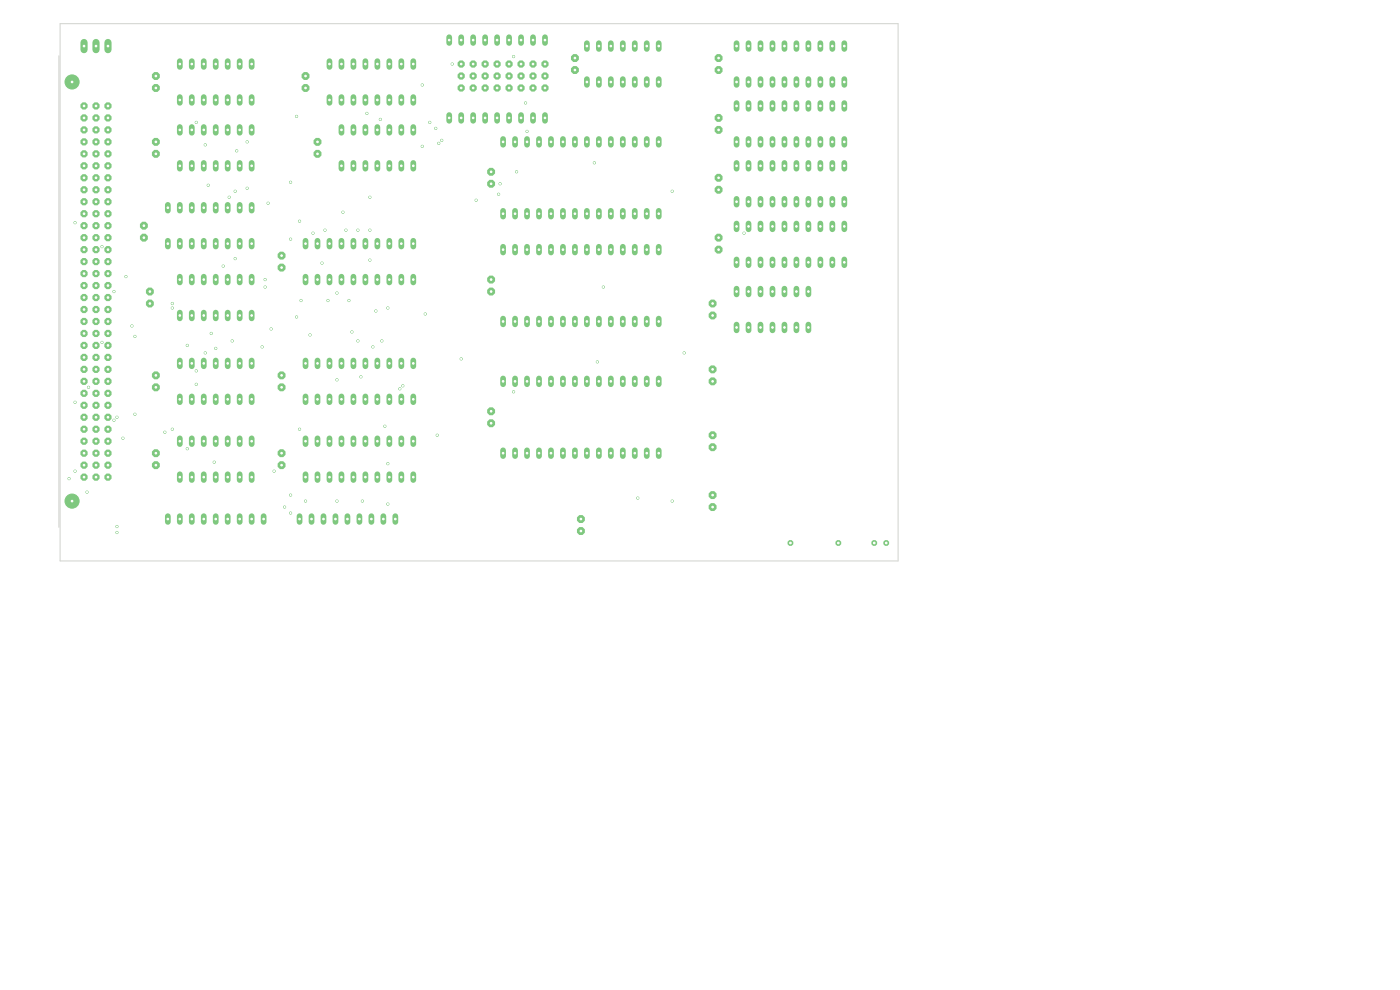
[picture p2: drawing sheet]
<svg xmlns="http://www.w3.org/2000/svg" width="297mm" height="210mm" viewBox="0 0 297 210" stroke-linecap="round" stroke-linejoin="round" font-family="sans-serif">
<g fill="none" stroke="#7fc87f" stroke-width="1.2">
<path d="M156.3 21.9v1.2M156.3 29.5v1.2M158.8 21.9v1.2M158.8 29.5v1.2M161.3 21.9v1.2M161.3 29.5v1.2M163.9 21.9v1.2M163.9 29.5v1.2M166.4 21.9v1.2M166.4 29.5v1.2M169 21.9v1.2M169 29.5v1.2"/>
<path d="M171.5 21.9v1.2M171.5 29.5v1.2M174 21.9v1.2M174 29.5v1.2M176.6 21.9v1.2M176.6 29.5v1.2M179.1 21.9v1.2M179.1 29.5v1.2M35.6 43.5v1.2M35.6 51.1v1.2M38.1 43.5v1.2M38.1 51.1v1.2"/>
<path d="M40.7 43.5v1.2M40.7 51.1v1.2M43.2 43.5v1.2M43.2 51.1v1.2M45.8 43.5v1.2M45.8 51.1v1.2M48.3 43.5v1.2M48.3 51.1v1.2M50.8 43.5v1.2M50.8 51.1v1.2M53.4 43.5v1.2M53.4 51.1v1.2"/>
<path d="M106.7 52.3v1.3M109.3 52.3v1.3M111.8 52.3v1.3M114.3 52.3v1.3M116.9 52.3v1.3M119.4 52.3v1.3M122 52.3v1.3M124.5 52.3v1.3M127 52.3v1.3M129.6 52.3v1.3M132.1 52.3v1.3M134.7 52.3v1.3"/>
<path d="M137.2 52.3v1.3M139.7 52.3v1.3M106.7 67.6v1.2M109.3 67.6v1.2M111.8 67.6v1.2M114.3 67.6v1.2M116.9 67.6v1.2M119.4 67.6v1.2M122 67.6v1.2M124.5 67.6v1.2M127 67.6v1.2M129.6 67.6v1.2"/>
<path d="M132.1 67.6v1.2M134.7 67.6v1.2M137.2 67.6v1.2M139.7 67.6v1.2"/>
</g>
<g fill="#7fc87f">
<circle cx="151.2" cy="94.9" r=".91"/>
<circle cx="151.2" cy="92.3" r=".91"/>
</g>
<path d="M17.8 9v1.5M20.4 9v1.5M22.9 9v1.5" fill="none" stroke="#7fc87f" stroke-width="1.5"/>
<g fill="#7fc87f">
<circle cx="33.1" cy="82.2" r=".91"/>
<circle cx="33.1" cy="79.6" r=".91"/>
<circle cx="122" cy="14.9" r=".91"/>
<circle cx="122" cy="12.3" r=".91"/>
<circle cx="67.4" cy="32.6" r=".91"/>
<circle cx="67.4" cy="30.1" r=".91"/>
<circle cx="152.4" cy="40.3" r=".91"/>
<circle cx="152.4" cy="37.7" r=".91"/>
</g>
<g fill="none" stroke="#7fc87f" stroke-width="1.2">
<path d="M38.1 58.7v1.2M40.7 58.7v1.2M43.2 58.7v1.2M45.8 58.7v1.2M48.3 58.7v1.2M50.8 58.7v1.2M53.4 58.7v1.2M38.1 66.3v1.2M40.7 66.3v1.2M43.2 66.3v1.2M45.8 66.3v1.2M48.3 66.3v1.2"/>
<path d="M50.8 66.3v1.2M53.4 66.3v1.2"/>
</g>
<g fill="#7fc87f">
<circle cx="30.5" cy="50.4" r=".91"/>
<circle cx="30.5" cy="47.9" r=".91"/>
<circle cx="59.7" cy="98.7" r=".91"/>
<circle cx="59.7" cy="96.1" r=".91"/>
</g>
<g fill="none" stroke="#7fc87f" stroke-width="1.2">
<path d="M106.7 29.5v1.2M109.3 29.5v1.2M111.8 29.5v1.2M114.3 29.5v1.2M116.9 29.5v1.2M119.4 29.5v1.2M122 29.5v1.2M124.5 29.5v1.2M127 29.5v1.2M129.6 29.5v1.2M132.1 29.5v1.2M134.7 29.5v1.2"/>
<path d="M137.2 29.5v1.2M139.7 29.5v1.2M106.7 44.7v1.2M109.3 44.7v1.2M111.8 44.7v1.2M114.3 44.7v1.2M116.9 44.7v1.2M119.4 44.7v1.2M122 44.7v1.2M124.5 44.7v1.2M127 44.7v1.2M129.6 44.7v1.2"/>
<path d="M132.1 44.7v1.2M134.7 44.7v1.2M137.2 44.7v1.2M139.7 44.7v1.2"/>
</g>
<g fill="#7fc87f">
<circle cx="33.1" cy="18.7" r=".91"/>
<circle cx="33.1" cy="16.1" r=".91"/>
</g>
<g fill="none" stroke="#7fc87f" stroke-width="1.2">
<path d="M64.8 93v1.2M67.4 93v1.2M69.9 93v1.2M72.4 93v1.2M75 93v1.2M77.5 93v1.2M80.1 93v1.2M82.6 93v1.2M85.1 93v1.2M87.7 93v1.2M64.8 100.6v1.2M67.4 100.6v1.2"/>
<path d="M69.9 100.6v1.2M72.4 100.6v1.2M75 100.6v1.2M77.5 100.6v1.2M80.1 100.6v1.2M82.6 100.6v1.2M85.1 100.6v1.2M87.7 100.6v1.2"/>
</g>
<g fill="#7fc87f">
<circle cx="152.4" cy="27.6" r=".91"/>
<circle cx="152.4" cy="25" r=".91"/>
<circle cx="33.1" cy="32.6" r=".91"/>
<circle cx="33.1" cy="30.1" r=".91"/>
</g>
<g fill="none" stroke="#7fc87f" stroke-width="1.2">
<path d="M156.3 34.6v1.2M158.8 34.6v1.2M161.3 34.6v1.2M163.9 34.6v1.2M166.4 34.6v1.2M169 34.6v1.2M171.5 34.6v1.2M174 34.6v1.2M176.6 34.6v1.2M179.1 34.6v1.2M64.8 51.1v1.2M64.8 58.7v1.2"/>
<path d="M67.4 51.1v1.2M67.4 58.7v1.2M69.9 51.1v1.2M69.9 58.7v1.2M72.4 51.1v1.2M72.4 58.7v1.2M75 51.1v1.2M75 58.7v1.2M77.5 51.1v1.2M77.5 58.7v1.2M80.1 51.1v1.2M80.1 58.7v1.2"/>
<path d="M82.6 51.1v1.2M82.6 58.7v1.2M85.1 51.1v1.2M85.1 58.7v1.2M87.7 51.1v1.2M87.7 58.7v1.2M156.3 42.2v1.2M158.8 42.2v1.2M161.3 42.2v1.2M163.9 42.2v1.2M166.4 42.2v1.2M169 42.2v1.2"/>
<path d="M171.5 42.2v1.2M174 42.2v1.2M176.6 42.2v1.2M179.1 42.2v1.2M38.1 76.5v1.2M40.7 76.5v1.2M43.2 76.5v1.2M45.8 76.5v1.2M48.3 76.5v1.2M50.8 76.5v1.2M53.4 76.5v1.2M38.1 84.1v1.2"/>
<path d="M40.7 84.1v1.2M43.2 84.1v1.2M45.8 84.1v1.2M48.3 84.1v1.2M50.8 84.1v1.2M53.4 84.1v1.2M63.5 109.5v1.2M66.1 109.5v1.2M68.6 109.5v1.2M71.2 109.5v1.2M73.7 109.5v1.2M76.2 109.5v1.2"/>
<path d="M78.8 109.5v1.2M81.3 109.5v1.2M83.9 109.5v1.2"/>
</g>
<g fill="#7fc87f" stroke="#7fc87f" stroke-width=".21">
<circle cx="15.3" cy="106.3" r="1.5"/>
<circle cx="15.3" cy="17.4" r="1.5"/>
</g>
<g fill="#7fc87f">
<circle cx="17.8" cy="101.2" r=".82"/>
<circle cx="17.8" cy="98.7" r=".82"/>
<circle cx="17.8" cy="96.1" r=".82"/>
<circle cx="17.8" cy="93.6" r=".82"/>
<circle cx="17.8" cy="91.1" r=".82"/>
<circle cx="17.8" cy="88.5" r=".82"/>
<circle cx="17.8" cy="86" r=".82"/>
<circle cx="17.8" cy="83.4" r=".82"/>
<circle cx="17.8" cy="80.9" r=".82"/>
<circle cx="17.8" cy="78.4" r=".82"/>
<circle cx="17.8" cy="75.8" r=".82"/>
<circle cx="17.8" cy="73.3" r=".82"/>
<circle cx="17.8" cy="70.7" r=".82"/>
<circle cx="17.8" cy="68.2" r=".82"/>
<circle cx="17.8" cy="65.7" r=".82"/>
<circle cx="17.8" cy="63.1" r=".82"/>
<circle cx="17.8" cy="60.6" r=".82"/>
<circle cx="17.8" cy="58" r=".82"/>
<circle cx="17.8" cy="55.5" r=".82"/>
<circle cx="17.8" cy="53" r=".82"/>
<circle cx="17.8" cy="50.4" r=".82"/>
<circle cx="17.8" cy="47.9" r=".82"/>
<circle cx="17.8" cy="45.3" r=".82"/>
<circle cx="17.8" cy="42.8" r=".82"/>
<circle cx="17.8" cy="40.3" r=".82"/>
<circle cx="17.8" cy="37.7" r=".82"/>
<circle cx="17.8" cy="35.2" r=".82"/>
<circle cx="17.8" cy="32.6" r=".82"/>
<circle cx="17.8" cy="30.1" r=".82"/>
<circle cx="17.8" cy="27.6" r=".82"/>
<circle cx="17.8" cy="25" r=".82"/>
<circle cx="17.8" cy="22.5" r=".82"/>
<circle cx="20.4" cy="101.2" r=".82"/>
<circle cx="20.4" cy="98.7" r=".82"/>
<circle cx="20.4" cy="96.1" r=".82"/>
<circle cx="20.4" cy="93.6" r=".82"/>
<circle cx="20.4" cy="91.1" r=".82"/>
<circle cx="20.4" cy="88.5" r=".82"/>
<circle cx="20.4" cy="86" r=".82"/>
<circle cx="20.4" cy="83.4" r=".82"/>
<circle cx="20.4" cy="80.9" r=".82"/>
<circle cx="20.4" cy="78.4" r=".82"/>
<circle cx="20.4" cy="75.8" r=".82"/>
<circle cx="20.4" cy="73.3" r=".82"/>
<circle cx="20.4" cy="70.7" r=".82"/>
<circle cx="20.4" cy="68.2" r=".82"/>
<circle cx="20.4" cy="65.7" r=".82"/>
<circle cx="20.4" cy="63.1" r=".82"/>
<circle cx="20.4" cy="60.6" r=".82"/>
<circle cx="20.4" cy="58" r=".82"/>
<circle cx="20.4" cy="55.5" r=".82"/>
<circle cx="20.4" cy="53" r=".82"/>
<circle cx="20.4" cy="50.4" r=".82"/>
<circle cx="20.4" cy="47.9" r=".82"/>
<circle cx="20.4" cy="45.3" r=".82"/>
<circle cx="20.4" cy="42.8" r=".82"/>
<circle cx="20.4" cy="40.3" r=".82"/>
<circle cx="20.4" cy="37.7" r=".82"/>
<circle cx="20.4" cy="35.2" r=".82"/>
<circle cx="20.4" cy="32.6" r=".82"/>
<circle cx="20.4" cy="30.1" r=".82"/>
<circle cx="20.4" cy="27.6" r=".82"/>
<circle cx="20.4" cy="25" r=".82"/>
<circle cx="20.4" cy="22.5" r=".82"/>
<circle cx="22.9" cy="101.2" r=".82"/>
<circle cx="22.9" cy="98.7" r=".82"/>
<circle cx="22.9" cy="96.1" r=".82"/>
<circle cx="22.9" cy="93.6" r=".82"/>
<circle cx="22.9" cy="91.1" r=".82"/>
<circle cx="22.9" cy="88.5" r=".82"/>
<circle cx="22.9" cy="86" r=".82"/>
<circle cx="22.9" cy="83.4" r=".82"/>
<circle cx="22.9" cy="80.9" r=".82"/>
<circle cx="22.9" cy="78.4" r=".82"/>
<circle cx="22.9" cy="75.8" r=".82"/>
<circle cx="22.9" cy="73.3" r=".82"/>
<circle cx="22.9" cy="70.7" r=".82"/>
<circle cx="22.9" cy="68.2" r=".82"/>
<circle cx="22.9" cy="65.7" r=".82"/>
<circle cx="22.9" cy="63.1" r=".82"/>
<circle cx="22.9" cy="60.6" r=".82"/>
<circle cx="22.9" cy="58" r=".82"/>
<circle cx="22.9" cy="55.5" r=".82"/>
<circle cx="22.9" cy="53" r=".82"/>
<circle cx="22.9" cy="50.4" r=".82"/>
<circle cx="22.9" cy="47.9" r=".82"/>
<circle cx="22.9" cy="45.3" r=".82"/>
<circle cx="22.9" cy="42.8" r=".82"/>
<circle cx="22.9" cy="40.3" r=".82"/>
<circle cx="22.9" cy="37.7" r=".82"/>
<circle cx="22.9" cy="35.2" r=".82"/>
<circle cx="22.9" cy="32.6" r=".82"/>
<circle cx="22.9" cy="30.1" r=".82"/>
<circle cx="22.9" cy="27.6" r=".82"/>
<circle cx="22.9" cy="25" r=".82"/>
<circle cx="22.9" cy="22.5" r=".82"/>
</g>
<path d="M95.3 24.4v1.2M97.8 24.4v1.2M100.4 24.4v1.2M102.9 24.4v1.2M105.5 24.4v1.2M108 24.4v1.2M110.5 24.4v1.2M113.1 24.4v1.2M115.6 24.4v1.2" fill="none" stroke="#7fc87f" stroke-width="1.2"/>
<g fill="#7fc87f">
<circle cx="59.7" cy="82.2" r=".91"/>
<circle cx="59.7" cy="79.6" r=".91"/>
<circle cx="31.8" cy="64.4" r=".91"/>
<circle cx="31.8" cy="61.8" r=".91"/>
</g>
<path d="M35.6 109.5v1.2M38.1 109.5v1.2M40.7 109.5v1.2M43.2 109.5v1.2M45.8 109.5v1.2M48.3 109.5v1.2M50.8 109.5v1.2M53.4 109.5v1.2M55.9 109.5v1.2" fill="none" stroke="#7fc87f" stroke-width="1.2"/>
<g fill="#7fc87f">
<circle cx="151.2" cy="107.6" r=".91"/>
<circle cx="151.2" cy="105" r=".91"/>
<circle cx="152.4" cy="53" r=".91"/>
<circle cx="152.4" cy="50.4" r=".91"/>
<circle cx="104.2" cy="39" r=".91"/>
<circle cx="104.2" cy="36.4" r=".91"/>
<circle cx="104.2" cy="61.8" r=".91"/>
<circle cx="104.2" cy="59.3" r=".91"/>
<circle cx="33.1" cy="98.7" r=".91"/>
<circle cx="33.1" cy="96.1" r=".91"/>
</g>
<g fill="none" stroke="#7fc87f" stroke-width="1.2">
<path d="M38.1 93v1.2M40.7 93v1.2M43.2 93v1.2M45.8 93v1.2M48.3 93v1.2M50.8 93v1.2M53.4 93v1.2M38.1 100.6v1.2M40.7 100.6v1.2M43.2 100.6v1.2M45.8 100.6v1.2M48.3 100.6v1.2"/>
<path d="M50.8 100.6v1.2M53.4 100.6v1.2"/>
</g>
<g fill="#7fc87f">
<circle cx="97.8" cy="13.6" r=".82"/>
<circle cx="100.4" cy="13.6" r=".82"/>
<circle cx="102.9" cy="13.6" r=".82"/>
<circle cx="105.5" cy="13.6" r=".82"/>
<circle cx="108" cy="13.6" r=".82"/>
<circle cx="110.5" cy="13.6" r=".82"/>
<circle cx="113.1" cy="13.6" r=".82"/>
<circle cx="115.6" cy="13.6" r=".82"/>
<circle cx="97.8" cy="16.1" r=".82"/>
<circle cx="100.4" cy="16.1" r=".82"/>
<circle cx="102.9" cy="16.1" r=".82"/>
<circle cx="105.5" cy="16.1" r=".82"/>
<circle cx="108" cy="16.1" r=".82"/>
<circle cx="110.5" cy="16.1" r=".82"/>
<circle cx="113.1" cy="16.1" r=".82"/>
<circle cx="115.6" cy="16.1" r=".82"/>
<circle cx="97.8" cy="18.7" r=".82"/>
<circle cx="100.4" cy="18.7" r=".82"/>
<circle cx="102.9" cy="18.7" r=".82"/>
<circle cx="105.5" cy="18.7" r=".82"/>
<circle cx="108" cy="18.7" r=".82"/>
<circle cx="110.5" cy="18.7" r=".82"/>
<circle cx="113.1" cy="18.7" r=".82"/>
<circle cx="115.6" cy="18.7" r=".82"/>
<circle cx="59.7" cy="56.8" r=".91"/>
<circle cx="59.7" cy="54.2" r=".91"/>
</g>
<g fill="none" stroke="#7fc87f" stroke-width="1.2">
<path d="M156.3 47.4v1.2M156.3 55v1.3M158.8 47.4v1.2M158.8 55v1.3M161.3 47.4v1.2M161.3 55v1.3M163.9 47.4v1.2M163.9 55v1.3M166.4 47.4v1.2M166.4 55v1.3M169 47.4v1.2M169 55v1.3"/>
<path d="M171.5 47.4v1.2M171.5 55v1.3M174 47.4v1.2M174 55v1.3M176.6 47.4v1.2M176.6 55v1.3M179.1 47.4v1.2M179.1 55v1.3M106.7 80.3v1.2M106.7 95.5v1.2M109.3 80.3v1.2M109.3 95.5v1.2"/>
<path d="M111.8 80.3v1.2M111.8 95.5v1.2M114.3 80.3v1.2M114.3 95.5v1.2M116.9 80.3v1.2M116.9 95.5v1.2M119.4 80.3v1.2M119.4 95.5v1.2M122 80.3v1.2M122 95.5v1.2M124.5 80.3v1.2M124.5 95.5v1.2"/>
<path d="M127 80.3v1.2M127 95.5v1.2M129.6 80.3v1.2M129.6 95.5v1.2M132.1 80.3v1.2M132.1 95.5v1.2M134.7 80.3v1.2M134.7 95.5v1.2M137.2 80.3v1.2M137.2 95.5v1.2M139.7 80.3v1.2M139.7 95.5v1.2"/>
</g>
<g fill="#7fc87f">
<circle cx="152.4" cy="14.9" r=".91"/>
<circle cx="152.4" cy="12.3" r=".91"/>
<circle cx="151.2" cy="80.9" r=".91"/>
<circle cx="151.2" cy="78.4" r=".91"/>
</g>
<g fill="none" stroke="#7fc87f" stroke-width="1.2">
<path d="M72.4 26.9v1.3M72.4 34.6v1.2M75 26.9v1.3M75 34.6v1.2M77.5 26.9v1.3M77.5 34.6v1.2M80.1 26.9v1.3M80.1 34.6v1.2M82.6 26.9v1.3M82.6 34.6v1.2M85.1 26.9v1.3M85.1 34.6v1.2"/>
<path d="M87.7 26.9v1.3M87.7 34.6v1.2"/>
</g>
<g fill="#7fc87f">
<circle cx="104.2" cy="89.8" r=".91"/>
<circle cx="104.2" cy="87.2" r=".91"/>
</g>
<g fill="none" stroke="#7fc87f" stroke-width="1.2">
<path d="M69.9 13v1.2M72.4 13v1.2M75 13v1.2M77.5 13v1.2M80.1 13v1.2M82.6 13v1.2M85.1 13v1.2M87.7 13v1.2M124.5 9.2v1.2M124.5 16.8v1.2M127 9.2v1.2M127 16.8v1.2"/>
<path d="M129.6 9.2v1.2M129.6 16.8v1.2M132.1 9.2v1.2M132.1 16.8v1.2M134.7 9.2v1.2M134.7 16.8v1.2M137.2 9.2v1.2M137.2 16.8v1.2M139.7 9.2v1.2M139.7 16.8v1.2M69.9 20.6v1.2M72.4 20.6v1.2"/>
<path d="M75 20.6v1.2M77.5 20.6v1.2M80.1 20.6v1.2M82.6 20.6v1.2M85.1 20.6v1.2M87.7 20.6v1.2M64.8 76.5v1.2M67.4 76.5v1.2M69.9 76.5v1.2M72.4 76.5v1.2M75 76.5v1.2M77.5 76.5v1.2"/>
<path d="M80.1 76.5v1.2M82.6 76.5v1.2M85.1 76.5v1.2M87.7 76.5v1.2M64.8 84.1v1.2M67.4 84.1v1.2M69.9 84.1v1.2M72.4 84.1v1.2M75 84.1v1.2M77.5 84.1v1.2M80.1 84.1v1.2M82.6 84.1v1.2"/>
<path d="M85.1 84.1v1.2M87.7 84.1v1.2"/>
</g>
<g fill="#7fc87f">
<circle cx="123.2" cy="112.6" r=".91"/>
<circle cx="123.2" cy="110.1" r=".91"/>
</g>
<g fill="none" stroke="#7fc87f" stroke-width="1.2">
<path d="M38.1 13v1.2M40.7 13v1.2M43.2 13v1.2M45.8 13v1.2M48.3 13v1.2M50.8 13v1.2M53.4 13v1.2M38.1 20.6v1.2M40.7 20.6v1.2M43.2 20.6v1.2M45.8 20.6v1.2M48.3 20.6v1.2"/>
<path d="M50.8 20.6v1.2M53.4 20.6v1.2"/>
</g>
<g fill="#7fc87f">
<circle cx="177.8" cy="115.2" r=".66"/>
<circle cx="167.7" cy="115.2" r=".66"/>
</g>
<g fill="none" stroke="#7fc87f" stroke-width="1.2">
<path d="M156.3 9.2v1.2M156.3 16.8v1.2M158.8 9.2v1.2M158.8 16.8v1.2M161.3 9.2v1.2M161.3 16.8v1.2M163.9 9.2v1.2M163.9 16.8v1.2M166.4 9.2v1.2M166.4 16.8v1.2M169 9.2v1.2M169 16.8v1.2"/>
<path d="M171.5 9.2v1.2M171.5 16.8v1.2M174 9.2v1.2M174 16.8v1.2M176.6 9.2v1.2M176.6 16.8v1.2M179.1 9.2v1.2M179.1 16.8v1.2"/>
</g>
<g fill="#7fc87f">
<circle cx="151.2" cy="66.9" r=".91"/>
<circle cx="151.2" cy="64.4" r=".91"/>
</g>
<path d="M95.3 7.9v1.2M97.8 7.9v1.2M100.4 7.9v1.2M102.9 7.9v1.2M105.5 7.9v1.2M108 7.9v1.2M110.5 7.9v1.2M113.1 7.9v1.2M115.6 7.9v1.2" fill="none" stroke="#7fc87f" stroke-width="1.2"/>
<g fill="#7fc87f">
<circle cx="64.8" cy="18.7" r=".91"/>
<circle cx="64.8" cy="16.1" r=".91"/>
</g>
<g fill="none" stroke="#7fc87f" stroke-width="1.2">
<path d="M38.1 26.9v1.3M38.1 34.6v1.2M40.7 26.9v1.3M40.7 34.6v1.2M43.2 26.9v1.3M43.2 34.6v1.2M45.8 26.9v1.3M45.8 34.6v1.2M48.3 26.9v1.3M48.3 34.6v1.2M50.8 26.9v1.3M50.8 34.6v1.2"/>
<path d="M53.4 26.9v1.3M53.4 34.6v1.2"/>
</g>
<g fill="#7fc87f">
<circle cx="188" cy="115.2" r=".66"/>
<circle cx="185.5" cy="115.2" r=".66"/>
</g>
<g fill="none" stroke="#7fc87f" stroke-width="1.2">
<path d="M156.3 61.2v1.3M156.3 68.9v1.2M158.8 61.2v1.3M158.8 68.9v1.2M161.3 61.2v1.3M161.3 68.9v1.2M163.9 61.2v1.3M163.9 68.9v1.2M166.4 61.2v1.3M166.4 68.9v1.2M169 61.2v1.3M169 68.9v1.2"/>
<path d="M171.5 61.2v1.3M171.5 68.9v1.2"/>
</g>
<g fill="#7fc87f" stroke="#7fc87f" stroke-width=".21">
<circle cx="21.6" cy="72.6" r=".23"/>
<circle cx="157.8" cy="49.5" r=".23"/>
<circle cx="68.3" cy="55.8" r=".23"/>
<circle cx="61.6" cy="105" r=".23"/>
<circle cx="44.8" cy="70.7" r=".23"/>
<circle cx="63.9" cy="63.7" r=".23"/>
<circle cx="24.2" cy="61.8" r=".23"/>
<circle cx="69.6" cy="63.7" r=".23"/>
<circle cx="66.4" cy="49.5" r=".23"/>
<circle cx="47.4" cy="56.4" r=".23"/>
<circle cx="92.4" cy="27.2" r=".23"/>
<circle cx="15.9" cy="47.2" r=".23"/>
<circle cx="49.3" cy="72.3" r=".23"/>
<circle cx="74.7" cy="70.4" r=".23"/>
<circle cx="49.9" cy="54.9" r=".23"/>
<circle cx="79.1" cy="73.6" r=".23"/>
<circle cx="101" cy="42.5" r=".23"/>
<circle cx="55.6" cy="73.6" r=".23"/>
<circle cx="52.4" cy="39.9" r=".23"/>
<circle cx="79.7" cy="66" r=".23"/>
<circle cx="106.1" cy="39" r=".23"/>
<circle cx="57.5" cy="69.8" r=".23"/>
<circle cx="18.5" cy="104.4" r=".23"/>
<circle cx="64.8" cy="106.3" r=".23"/>
<circle cx="14.7" cy="101.5" r=".23"/>
<circle cx="71.5" cy="106.3" r=".23"/>
<circle cx="135.3" cy="105.7" r=".23"/>
<circle cx="76.9" cy="106.3" r=".23"/>
<circle cx="142.6" cy="106.3" r=".23"/>
<circle cx="24.8" cy="113" r=".23"/>
<circle cx="24.8" cy="111.7" r=".23"/>
<circle cx="58.1" cy="99.9" r=".23"/>
<circle cx="60.4" cy="107.6" r=".23"/>
<circle cx="81.6" cy="90.4" r=".23"/>
<circle cx="56.2" cy="60.9" r=".23"/>
<circle cx="82.3" cy="106.9" r=".23"/>
<circle cx="82.3" cy="65.3" r=".23"/>
<circle cx="109.6" cy="36.4" r=".23"/>
<circle cx="61.6" cy="38.7" r=".23"/>
<circle cx="28.6" cy="87.9" r=".23"/>
<circle cx="26.1" cy="93" r=".23"/>
<circle cx="24.8" cy="88.5" r=".23"/>
<circle cx="24.2" cy="89.1" r=".23"/>
<circle cx="84.8" cy="82.5" r=".23"/>
<circle cx="76.6" cy="79.9" r=".23"/>
<circle cx="61.6" cy="108.8" r=".23"/>
<circle cx="28.6" cy="71.4" r=".23"/>
<circle cx="15.9" cy="85.3" r=".23"/>
<circle cx="35" cy="91.7" r=".23"/>
<circle cx="28" cy="69.1" r=".23"/>
<circle cx="15.9" cy="99.9" r=".23"/>
<circle cx="82.3" cy="98.4" r=".23"/>
<circle cx="74" cy="63.7" r=".23"/>
<circle cx="63.5" cy="91.1" r=".23"/>
<circle cx="36.6" cy="91.1" r=".23"/>
<circle cx="62.9" cy="24.7" r=".23"/>
<circle cx="26.7" cy="58.7" r=".23"/>
<circle cx="49.9" cy="40.6" r=".23"/>
<circle cx="21.6" cy="52.3" r=".23"/>
<circle cx="56.2" cy="59.3" r=".23"/>
<circle cx="52.4" cy="30.1" r=".23"/>
<circle cx="56.9" cy="43.1" r=".23"/>
<circle cx="65.8" cy="71.1" r=".23"/>
<circle cx="45.4" cy="98" r=".23"/>
<circle cx="45.8" cy="73.9" r=".23"/>
<circle cx="36.6" cy="65.3" r=".23"/>
<circle cx="18.8" cy="82.2" r=".23"/>
<circle cx="39.7" cy="73.3" r=".23"/>
<circle cx="126.7" cy="76.8" r=".23"/>
<circle cx="81" cy="72.3" r=".23"/>
<circle cx="92.8" cy="92.3" r=".23"/>
<circle cx="90.2" cy="66.6" r=".23"/>
<circle cx="75.9" cy="72.3" r=".23"/>
<circle cx="108.9" cy="83.1" r=".23"/>
<circle cx="71.5" cy="80.6" r=".23"/>
<circle cx="61.6" cy="50.7" r=".23"/>
<circle cx="62.9" cy="67.2" r=".23"/>
<circle cx="111.5" cy="21.8" r=".23"/>
<circle cx="63.5" cy="46.9" r=".23"/>
<circle cx="78.5" cy="41.8" r=".23"/>
<circle cx="71.5" cy="62.2" r=".23"/>
<circle cx="72.8" cy="45" r=".23"/>
<circle cx="75.9" cy="48.8" r=".23"/>
<circle cx="78.5" cy="48.8" r=".23"/>
<circle cx="41.6" cy="26" r=".23"/>
<circle cx="111.8" cy="27.9" r=".23"/>
<circle cx="105.8" cy="41.2" r=".23"/>
<circle cx="48.6" cy="41.8" r=".23"/>
<circle cx="43.5" cy="30.7" r=".23"/>
<circle cx="50.2" cy="32" r=".23"/>
<circle cx="128" cy="60.9" r=".23"/>
<circle cx="126.1" cy="34.5" r=".23"/>
<circle cx="39.7" cy="95.2" r=".23"/>
<circle cx="78.5" cy="55.2" r=".23"/>
<circle cx="73.4" cy="48.8" r=".23"/>
<circle cx="68.9" cy="48.8" r=".23"/>
<circle cx="36.6" cy="64.4" r=".23"/>
<circle cx="80.7" cy="25.3" r=".23"/>
<circle cx="93.1" cy="30.4" r=".23"/>
<circle cx="41.6" cy="78.7" r=".23"/>
<circle cx="41.6" cy="81.5" r=".23"/>
<circle cx="44.2" cy="39.3" r=".23"/>
<circle cx="142.6" cy="40.6" r=".23"/>
<circle cx="145.1" cy="74.9" r=".23"/>
<circle cx="93.7" cy="29.8" r=".23"/>
<circle cx="89.6" cy="31" r=".23"/>
<circle cx="91.2" cy="26" r=".23"/>
<circle cx="77.8" cy="24.1" r=".23"/>
<circle cx="95.9" cy="13.6" r=".23"/>
<circle cx="89.6" cy="18" r=".23"/>
<circle cx="108.9" cy="12" r=".23"/>
<circle cx="85.5" cy="81.8" r=".23"/>
<circle cx="97.8" cy="76.1" r=".23"/>
<circle cx="43.5" cy="74.9" r=".23"/>
</g>
<path d="M12.5 11.8v100.1M12.7 5h177.8v114h-177.8z" fill="none" stroke="#d0d2cd" stroke-width=".21"/>
<g fill="#fff" stroke="#fff" stroke-width=".21">
<circle cx="21.6" cy="72.6" r=".13"/>
<circle cx="157.8" cy="49.5" r=".13"/>
<circle cx="68.3" cy="55.8" r=".13"/>
<circle cx="61.6" cy="105" r=".13"/>
<circle cx="44.8" cy="70.7" r=".13"/>
<circle cx="63.9" cy="63.7" r=".13"/>
<circle cx="24.2" cy="61.8" r=".13"/>
<circle cx="69.6" cy="63.7" r=".13"/>
<circle cx="66.4" cy="49.5" r=".13"/>
<circle cx="47.4" cy="56.4" r=".13"/>
<circle cx="92.4" cy="27.2" r=".13"/>
<circle cx="15.9" cy="47.2" r=".13"/>
<circle cx="49.3" cy="72.3" r=".13"/>
<circle cx="74.7" cy="70.4" r=".13"/>
<circle cx="49.9" cy="54.9" r=".13"/>
<circle cx="79.1" cy="73.6" r=".13"/>
<circle cx="101" cy="42.5" r=".13"/>
<circle cx="55.6" cy="73.6" r=".13"/>
<circle cx="52.4" cy="39.9" r=".13"/>
<circle cx="79.7" cy="66" r=".13"/>
<circle cx="106.1" cy="39" r=".13"/>
<circle cx="57.5" cy="69.8" r=".13"/>
<circle cx="18.5" cy="104.4" r=".13"/>
<circle cx="64.8" cy="106.3" r=".13"/>
<circle cx="14.7" cy="101.5" r=".13"/>
<circle cx="71.5" cy="106.3" r=".13"/>
<circle cx="135.3" cy="105.7" r=".13"/>
<circle cx="76.9" cy="106.3" r=".13"/>
<circle cx="142.6" cy="106.3" r=".13"/>
<circle cx="24.8" cy="113" r=".13"/>
<circle cx="24.8" cy="111.7" r=".13"/>
<circle cx="58.1" cy="99.9" r=".13"/>
<circle cx="60.4" cy="107.6" r=".13"/>
<circle cx="81.6" cy="90.4" r=".13"/>
<circle cx="56.2" cy="60.9" r=".13"/>
<circle cx="82.3" cy="106.9" r=".13"/>
<circle cx="82.3" cy="65.3" r=".13"/>
<circle cx="109.6" cy="36.4" r=".13"/>
<circle cx="61.6" cy="38.7" r=".13"/>
<circle cx="28.6" cy="87.9" r=".13"/>
<circle cx="26.1" cy="93" r=".13"/>
<circle cx="24.8" cy="88.5" r=".13"/>
<circle cx="24.2" cy="89.1" r=".13"/>
<circle cx="84.8" cy="82.5" r=".13"/>
<circle cx="76.6" cy="79.9" r=".13"/>
<circle cx="61.6" cy="108.8" r=".13"/>
<circle cx="28.6" cy="71.4" r=".13"/>
<circle cx="15.9" cy="85.3" r=".13"/>
<circle cx="35" cy="91.7" r=".13"/>
<circle cx="28" cy="69.1" r=".13"/>
<circle cx="15.9" cy="99.9" r=".13"/>
<circle cx="82.3" cy="98.4" r=".13"/>
<circle cx="74" cy="63.7" r=".13"/>
<circle cx="63.5" cy="91.1" r=".13"/>
<circle cx="36.6" cy="91.1" r=".13"/>
<circle cx="62.9" cy="24.7" r=".13"/>
<circle cx="26.7" cy="58.7" r=".13"/>
<circle cx="49.9" cy="40.6" r=".13"/>
<circle cx="21.6" cy="52.3" r=".13"/>
<circle cx="56.2" cy="59.3" r=".13"/>
<circle cx="52.4" cy="30.1" r=".13"/>
<circle cx="56.9" cy="43.1" r=".13"/>
<circle cx="65.8" cy="71.1" r=".13"/>
<circle cx="45.4" cy="98" r=".13"/>
<circle cx="45.8" cy="73.9" r=".13"/>
<circle cx="36.6" cy="65.3" r=".13"/>
<circle cx="18.8" cy="82.2" r=".13"/>
<circle cx="39.7" cy="73.3" r=".13"/>
<circle cx="126.7" cy="76.8" r=".13"/>
<circle cx="81" cy="72.3" r=".13"/>
<circle cx="92.8" cy="92.3" r=".13"/>
<circle cx="90.2" cy="66.6" r=".13"/>
<circle cx="75.9" cy="72.3" r=".13"/>
<circle cx="108.9" cy="83.1" r=".13"/>
<circle cx="71.5" cy="80.6" r=".13"/>
<circle cx="61.6" cy="50.7" r=".13"/>
<circle cx="62.9" cy="67.2" r=".13"/>
<circle cx="111.5" cy="21.8" r=".13"/>
<circle cx="63.5" cy="46.9" r=".13"/>
<circle cx="78.5" cy="41.8" r=".13"/>
<circle cx="71.5" cy="62.2" r=".13"/>
<circle cx="72.8" cy="45" r=".13"/>
<circle cx="75.9" cy="48.8" r=".13"/>
<circle cx="78.5" cy="48.8" r=".13"/>
<circle cx="41.6" cy="26" r=".13"/>
<circle cx="111.8" cy="27.9" r=".13"/>
<circle cx="105.8" cy="41.2" r=".13"/>
<circle cx="48.6" cy="41.8" r=".13"/>
<circle cx="43.5" cy="30.7" r=".13"/>
<circle cx="50.2" cy="32" r=".13"/>
<circle cx="128" cy="60.9" r=".13"/>
<circle cx="126.1" cy="34.5" r=".13"/>
<circle cx="39.7" cy="95.2" r=".13"/>
<circle cx="78.5" cy="55.2" r=".13"/>
<circle cx="73.4" cy="48.8" r=".13"/>
<circle cx="68.9" cy="48.8" r=".13"/>
<circle cx="36.6" cy="64.4" r=".13"/>
<circle cx="80.7" cy="25.3" r=".13"/>
<circle cx="93.1" cy="30.4" r=".13"/>
<circle cx="41.6" cy="78.7" r=".13"/>
<circle cx="41.6" cy="81.5" r=".13"/>
<circle cx="44.2" cy="39.3" r=".13"/>
<circle cx="142.6" cy="40.6" r=".13"/>
<circle cx="145.1" cy="74.9" r=".13"/>
<circle cx="93.7" cy="29.8" r=".13"/>
<circle cx="89.6" cy="31" r=".13"/>
<circle cx="91.2" cy="26" r=".13"/>
<circle cx="77.8" cy="24.1" r=".13"/>
<circle cx="95.9" cy="13.6" r=".13"/>
<circle cx="89.6" cy="18" r=".13"/>
<circle cx="108.9" cy="12" r=".13"/>
<circle cx="85.5" cy="81.8" r=".13"/>
<circle cx="97.8" cy="76.1" r=".13"/>
<circle cx="43.5" cy="74.9" r=".13"/>
<circle cx="156.3" cy="30.1" r=".17"/>
<circle cx="158.8" cy="30.1" r=".17"/>
<circle cx="161.3" cy="30.1" r=".17"/>
<circle cx="163.9" cy="30.1" r=".17"/>
<circle cx="166.4" cy="30.1" r=".17"/>
<circle cx="169" cy="30.1" r=".17"/>
<circle cx="171.5" cy="30.1" r=".17"/>
<circle cx="174" cy="30.1" r=".17"/>
<circle cx="176.6" cy="30.1" r=".17"/>
<circle cx="179.1" cy="30.1" r=".17"/>
<circle cx="179.1" cy="22.5" r=".17"/>
<circle cx="176.6" cy="22.5" r=".17"/>
<circle cx="174" cy="22.5" r=".17"/>
<circle cx="171.5" cy="22.5" r=".17"/>
<circle cx="169" cy="22.5" r=".17"/>
<circle cx="166.4" cy="22.5" r=".17"/>
<circle cx="163.9" cy="22.5" r=".17"/>
<circle cx="161.3" cy="22.5" r=".17"/>
<circle cx="158.8" cy="22.5" r=".17"/>
<circle cx="156.3" cy="22.5" r=".17"/>
<circle cx="106.7" cy="68.2" r=".17"/>
<circle cx="109.3" cy="68.2" r=".17"/>
<circle cx="111.8" cy="68.2" r=".17"/>
<circle cx="114.3" cy="68.2" r=".17"/>
<circle cx="116.9" cy="68.2" r=".17"/>
<circle cx="119.4" cy="68.2" r=".17"/>
<circle cx="122" cy="68.2" r=".17"/>
<circle cx="124.5" cy="68.2" r=".17"/>
<circle cx="127" cy="68.2" r=".17"/>
<circle cx="129.6" cy="68.2" r=".17"/>
<circle cx="132.1" cy="68.2" r=".17"/>
<circle cx="134.7" cy="68.2" r=".17"/>
<circle cx="137.2" cy="68.2" r=".17"/>
<circle cx="139.7" cy="68.2" r=".17"/>
<circle cx="139.7" cy="53" r=".17"/>
<circle cx="137.2" cy="53" r=".17"/>
<circle cx="134.7" cy="53" r=".17"/>
<circle cx="132.1" cy="53" r=".17"/>
<circle cx="129.6" cy="53" r=".17"/>
<circle cx="127" cy="53" r=".17"/>
<circle cx="124.5" cy="53" r=".17"/>
<circle cx="122" cy="53" r=".17"/>
<circle cx="119.4" cy="53" r=".17"/>
<circle cx="116.9" cy="53" r=".17"/>
<circle cx="114.3" cy="53" r=".17"/>
<circle cx="111.8" cy="53" r=".17"/>
<circle cx="109.3" cy="53" r=".17"/>
<circle cx="106.7" cy="53" r=".17"/>
<circle cx="35.6" cy="51.7" r=".17"/>
<circle cx="38.1" cy="51.7" r=".17"/>
<circle cx="40.7" cy="51.7" r=".17"/>
<circle cx="43.2" cy="51.7" r=".17"/>
<circle cx="45.8" cy="51.7" r=".17"/>
<circle cx="48.3" cy="51.7" r=".17"/>
<circle cx="50.8" cy="51.7" r=".17"/>
<circle cx="53.4" cy="51.7" r=".17"/>
<circle cx="53.4" cy="44.1" r=".17"/>
<circle cx="50.8" cy="44.1" r=".17"/>
<circle cx="48.3" cy="44.1" r=".17"/>
<circle cx="45.8" cy="44.1" r=".17"/>
<circle cx="43.2" cy="44.1" r=".17"/>
<circle cx="40.7" cy="44.1" r=".17"/>
<circle cx="38.1" cy="44.1" r=".17"/>
<circle cx="35.6" cy="44.1" r=".17"/>
<circle cx="151.2" cy="94.9" r=".17"/>
<circle cx="151.2" cy="92.3" r=".17"/>
<circle cx="17.8" cy="9.8" r=".17"/>
<circle cx="20.4" cy="9.8" r=".17"/>
<circle cx="22.9" cy="9.8" r=".17"/>
<circle cx="33.1" cy="82.2" r=".17"/>
<circle cx="33.1" cy="79.6" r=".17"/>
<circle cx="122" cy="14.9" r=".17"/>
<circle cx="122" cy="12.3" r=".17"/>
<circle cx="67.4" cy="32.6" r=".17"/>
<circle cx="67.4" cy="30.1" r=".17"/>
<circle cx="152.4" cy="40.3" r=".17"/>
<circle cx="152.4" cy="37.7" r=".17"/>
<circle cx="38.1" cy="66.9" r=".17"/>
<circle cx="40.7" cy="66.9" r=".17"/>
<circle cx="43.2" cy="66.9" r=".17"/>
<circle cx="45.8" cy="66.9" r=".17"/>
<circle cx="48.3" cy="66.9" r=".17"/>
<circle cx="50.8" cy="66.9" r=".17"/>
<circle cx="53.4" cy="66.9" r=".17"/>
<circle cx="53.4" cy="59.3" r=".17"/>
<circle cx="50.8" cy="59.3" r=".17"/>
<circle cx="48.3" cy="59.3" r=".17"/>
<circle cx="45.8" cy="59.3" r=".17"/>
<circle cx="43.2" cy="59.3" r=".17"/>
<circle cx="40.7" cy="59.3" r=".17"/>
<circle cx="38.1" cy="59.3" r=".17"/>
<circle cx="30.5" cy="50.4" r=".17"/>
<circle cx="30.5" cy="47.9" r=".17"/>
<circle cx="59.7" cy="98.7" r=".17"/>
<circle cx="59.7" cy="96.1" r=".17"/>
<circle cx="106.7" cy="45.3" r=".17"/>
<circle cx="109.3" cy="45.3" r=".17"/>
<circle cx="111.8" cy="45.3" r=".17"/>
<circle cx="114.3" cy="45.3" r=".17"/>
<circle cx="116.9" cy="45.3" r=".17"/>
<circle cx="119.4" cy="45.3" r=".17"/>
<circle cx="122" cy="45.3" r=".17"/>
<circle cx="124.5" cy="45.3" r=".17"/>
<circle cx="127" cy="45.3" r=".17"/>
<circle cx="129.6" cy="45.3" r=".17"/>
<circle cx="132.1" cy="45.3" r=".17"/>
<circle cx="134.7" cy="45.3" r=".17"/>
<circle cx="137.2" cy="45.3" r=".17"/>
<circle cx="139.7" cy="45.3" r=".17"/>
<circle cx="139.7" cy="30.1" r=".17"/>
<circle cx="137.2" cy="30.1" r=".17"/>
<circle cx="134.7" cy="30.1" r=".17"/>
<circle cx="132.1" cy="30.1" r=".17"/>
<circle cx="129.6" cy="30.1" r=".17"/>
<circle cx="127" cy="30.1" r=".17"/>
<circle cx="124.5" cy="30.1" r=".17"/>
<circle cx="122" cy="30.1" r=".17"/>
<circle cx="119.4" cy="30.1" r=".17"/>
<circle cx="116.9" cy="30.1" r=".17"/>
<circle cx="114.3" cy="30.1" r=".17"/>
<circle cx="111.8" cy="30.1" r=".17"/>
<circle cx="109.3" cy="30.1" r=".17"/>
<circle cx="106.7" cy="30.1" r=".17"/>
<circle cx="33.1" cy="18.7" r=".17"/>
<circle cx="33.1" cy="16.1" r=".17"/>
<circle cx="64.8" cy="101.2" r=".17"/>
<circle cx="67.4" cy="101.2" r=".17"/>
<circle cx="69.9" cy="101.2" r=".17"/>
<circle cx="72.4" cy="101.2" r=".17"/>
<circle cx="75" cy="101.2" r=".17"/>
<circle cx="77.5" cy="101.2" r=".17"/>
<circle cx="80.1" cy="101.2" r=".17"/>
<circle cx="82.6" cy="101.2" r=".17"/>
<circle cx="85.1" cy="101.2" r=".17"/>
<circle cx="87.7" cy="101.2" r=".17"/>
<circle cx="87.7" cy="93.6" r=".17"/>
<circle cx="85.1" cy="93.6" r=".17"/>
<circle cx="82.6" cy="93.6" r=".17"/>
<circle cx="80.1" cy="93.6" r=".17"/>
<circle cx="77.5" cy="93.6" r=".17"/>
<circle cx="75" cy="93.6" r=".17"/>
<circle cx="72.4" cy="93.6" r=".17"/>
<circle cx="69.9" cy="93.6" r=".17"/>
<circle cx="67.4" cy="93.6" r=".17"/>
<circle cx="64.8" cy="93.6" r=".17"/>
<circle cx="152.4" cy="27.6" r=".17"/>
<circle cx="152.4" cy="25" r=".17"/>
<circle cx="33.1" cy="32.6" r=".17"/>
<circle cx="33.1" cy="30.1" r=".17"/>
<circle cx="63.5" cy="110.1" r=".17"/>
<circle cx="66.1" cy="110.1" r=".17"/>
<circle cx="68.6" cy="110.1" r=".17"/>
<circle cx="71.2" cy="110.1" r=".17"/>
<circle cx="73.7" cy="110.1" r=".17"/>
<circle cx="76.2" cy="110.1" r=".17"/>
<circle cx="78.8" cy="110.1" r=".17"/>
<circle cx="81.3" cy="110.1" r=".17"/>
<circle cx="83.9" cy="110.1" r=".17"/>
<circle cx="64.8" cy="59.3" r=".17"/>
<circle cx="67.4" cy="59.3" r=".17"/>
<circle cx="69.9" cy="59.3" r=".17"/>
<circle cx="72.4" cy="59.3" r=".17"/>
<circle cx="75" cy="59.3" r=".17"/>
<circle cx="77.5" cy="59.3" r=".17"/>
<circle cx="80.1" cy="59.3" r=".17"/>
<circle cx="82.6" cy="59.3" r=".17"/>
<circle cx="85.1" cy="59.3" r=".17"/>
<circle cx="87.7" cy="59.3" r=".17"/>
<circle cx="87.7" cy="51.7" r=".17"/>
<circle cx="85.1" cy="51.7" r=".17"/>
<circle cx="82.6" cy="51.7" r=".17"/>
<circle cx="80.1" cy="51.7" r=".17"/>
<circle cx="77.5" cy="51.7" r=".17"/>
<circle cx="75" cy="51.7" r=".17"/>
<circle cx="72.4" cy="51.7" r=".17"/>
<circle cx="69.9" cy="51.7" r=".17"/>
<circle cx="67.4" cy="51.7" r=".17"/>
<circle cx="64.8" cy="51.7" r=".17"/>
<circle cx="156.3" cy="42.8" r=".17"/>
<circle cx="158.8" cy="42.8" r=".17"/>
<circle cx="161.3" cy="42.8" r=".17"/>
<circle cx="163.9" cy="42.8" r=".17"/>
<circle cx="166.4" cy="42.8" r=".17"/>
<circle cx="169" cy="42.8" r=".17"/>
<circle cx="171.5" cy="42.8" r=".17"/>
<circle cx="174" cy="42.8" r=".17"/>
<circle cx="176.6" cy="42.8" r=".17"/>
<circle cx="179.1" cy="42.8" r=".17"/>
<circle cx="179.1" cy="35.2" r=".17"/>
<circle cx="176.6" cy="35.2" r=".17"/>
<circle cx="174" cy="35.2" r=".17"/>
<circle cx="171.5" cy="35.2" r=".17"/>
<circle cx="169" cy="35.2" r=".17"/>
<circle cx="166.4" cy="35.2" r=".17"/>
<circle cx="163.9" cy="35.2" r=".17"/>
<circle cx="161.3" cy="35.2" r=".17"/>
<circle cx="158.8" cy="35.2" r=".17"/>
<circle cx="156.3" cy="35.2" r=".17"/>
<circle cx="38.1" cy="84.7" r=".17"/>
<circle cx="40.7" cy="84.7" r=".17"/>
<circle cx="43.2" cy="84.7" r=".17"/>
<circle cx="45.8" cy="84.7" r=".17"/>
<circle cx="48.3" cy="84.7" r=".17"/>
<circle cx="50.8" cy="84.7" r=".17"/>
<circle cx="53.4" cy="84.7" r=".17"/>
<circle cx="53.4" cy="77.1" r=".17"/>
<circle cx="50.8" cy="77.1" r=".17"/>
<circle cx="48.3" cy="77.1" r=".17"/>
<circle cx="45.8" cy="77.1" r=".17"/>
<circle cx="43.2" cy="77.1" r=".17"/>
<circle cx="40.7" cy="77.1" r=".17"/>
<circle cx="38.1" cy="77.1" r=".17"/>
<circle cx="15.3" cy="106.3" r=".18"/>
<circle cx="15.3" cy="17.4" r=".17"/>
<circle cx="17.8" cy="101.2" r=".17"/>
<circle cx="17.8" cy="98.7" r=".17"/>
<circle cx="17.8" cy="96.1" r=".17"/>
<circle cx="17.8" cy="93.6" r=".17"/>
<circle cx="17.8" cy="91.1" r=".17"/>
<circle cx="17.8" cy="88.5" r=".17"/>
<circle cx="17.8" cy="86" r=".17"/>
<circle cx="17.8" cy="83.4" r=".17"/>
<circle cx="17.8" cy="80.9" r=".17"/>
<circle cx="17.8" cy="78.4" r=".17"/>
<circle cx="17.8" cy="75.8" r=".17"/>
<circle cx="17.8" cy="73.3" r=".17"/>
<circle cx="17.8" cy="70.7" r=".17"/>
<circle cx="17.8" cy="68.2" r=".17"/>
<circle cx="17.8" cy="65.7" r=".17"/>
<circle cx="17.8" cy="63.1" r=".17"/>
<circle cx="17.8" cy="60.6" r=".17"/>
<circle cx="17.8" cy="58" r=".17"/>
<circle cx="17.8" cy="55.5" r=".17"/>
<circle cx="17.8" cy="53" r=".17"/>
<circle cx="17.8" cy="50.4" r=".17"/>
<circle cx="17.8" cy="47.9" r=".17"/>
<circle cx="17.8" cy="45.3" r=".17"/>
<circle cx="17.8" cy="42.8" r=".17"/>
<circle cx="17.8" cy="40.3" r=".17"/>
<circle cx="17.8" cy="37.7" r=".17"/>
<circle cx="17.8" cy="35.2" r=".17"/>
<circle cx="17.8" cy="32.6" r=".17"/>
<circle cx="17.8" cy="30.1" r=".17"/>
<circle cx="17.8" cy="27.6" r=".17"/>
<circle cx="17.8" cy="25" r=".17"/>
<circle cx="17.8" cy="22.5" r=".17"/>
<circle cx="20.4" cy="101.2" r=".17"/>
<circle cx="20.4" cy="98.7" r=".17"/>
<circle cx="20.4" cy="96.1" r=".17"/>
<circle cx="20.4" cy="93.6" r=".17"/>
<circle cx="20.4" cy="91.1" r=".17"/>
<circle cx="20.4" cy="88.5" r=".17"/>
<circle cx="20.4" cy="86" r=".17"/>
<circle cx="20.4" cy="83.4" r=".17"/>
<circle cx="20.4" cy="80.9" r=".17"/>
<circle cx="20.4" cy="78.4" r=".17"/>
<circle cx="20.4" cy="75.8" r=".17"/>
<circle cx="20.4" cy="73.3" r=".17"/>
<circle cx="20.4" cy="70.7" r=".17"/>
<circle cx="20.4" cy="68.2" r=".17"/>
<circle cx="20.4" cy="65.7" r=".17"/>
<circle cx="20.4" cy="63.1" r=".17"/>
<circle cx="20.4" cy="60.6" r=".17"/>
<circle cx="20.4" cy="58" r=".17"/>
<circle cx="20.4" cy="55.5" r=".17"/>
<circle cx="20.4" cy="53" r=".17"/>
<circle cx="20.4" cy="50.4" r=".17"/>
<circle cx="20.4" cy="47.9" r=".17"/>
<circle cx="20.4" cy="45.3" r=".17"/>
<circle cx="20.4" cy="42.8" r=".17"/>
<circle cx="20.4" cy="40.3" r=".17"/>
<circle cx="20.4" cy="37.7" r=".17"/>
<circle cx="20.4" cy="35.2" r=".17"/>
<circle cx="20.4" cy="32.6" r=".17"/>
<circle cx="20.4" cy="30.1" r=".17"/>
<circle cx="20.4" cy="27.6" r=".17"/>
<circle cx="20.4" cy="25" r=".17"/>
<circle cx="20.4" cy="22.5" r=".17"/>
<circle cx="22.9" cy="101.2" r=".17"/>
<circle cx="22.9" cy="98.7" r=".17"/>
<circle cx="22.9" cy="96.1" r=".17"/>
<circle cx="22.9" cy="93.6" r=".17"/>
<circle cx="22.9" cy="91.1" r=".17"/>
<circle cx="22.9" cy="88.5" r=".17"/>
<circle cx="22.9" cy="86" r=".17"/>
<circle cx="22.9" cy="83.4" r=".17"/>
<circle cx="22.9" cy="80.9" r=".17"/>
<circle cx="22.9" cy="78.4" r=".17"/>
<circle cx="22.9" cy="75.8" r=".17"/>
<circle cx="22.9" cy="73.3" r=".17"/>
<circle cx="22.9" cy="70.7" r=".17"/>
<circle cx="22.9" cy="68.2" r=".17"/>
<circle cx="22.9" cy="65.7" r=".17"/>
<circle cx="22.9" cy="63.1" r=".17"/>
<circle cx="22.9" cy="60.6" r=".17"/>
<circle cx="22.9" cy="58" r=".17"/>
<circle cx="22.9" cy="55.5" r=".17"/>
<circle cx="22.9" cy="53" r=".17"/>
<circle cx="22.9" cy="50.4" r=".17"/>
<circle cx="22.9" cy="47.9" r=".17"/>
<circle cx="22.9" cy="45.3" r=".17"/>
<circle cx="22.9" cy="42.8" r=".17"/>
<circle cx="22.9" cy="40.3" r=".17"/>
<circle cx="22.9" cy="37.7" r=".17"/>
<circle cx="22.9" cy="35.2" r=".17"/>
<circle cx="22.9" cy="32.6" r=".17"/>
<circle cx="22.9" cy="30.1" r=".17"/>
<circle cx="22.9" cy="27.6" r=".17"/>
<circle cx="22.9" cy="25" r=".17"/>
<circle cx="22.9" cy="22.5" r=".17"/>
<circle cx="95.3" cy="25" r=".17"/>
<circle cx="97.8" cy="25" r=".17"/>
<circle cx="100.4" cy="25" r=".17"/>
<circle cx="102.9" cy="25" r=".17"/>
<circle cx="105.5" cy="25" r=".17"/>
<circle cx="108" cy="25" r=".17"/>
<circle cx="110.5" cy="25" r=".17"/>
<circle cx="113.1" cy="25" r=".17"/>
<circle cx="115.6" cy="25" r=".17"/>
<circle cx="59.7" cy="82.2" r=".17"/>
<circle cx="59.7" cy="79.6" r=".17"/>
<circle cx="31.8" cy="64.4" r=".17"/>
<circle cx="31.8" cy="61.8" r=".17"/>
<circle cx="35.6" cy="110.1" r=".17"/>
<circle cx="38.1" cy="110.1" r=".17"/>
<circle cx="40.7" cy="110.1" r=".17"/>
<circle cx="43.2" cy="110.1" r=".17"/>
<circle cx="45.8" cy="110.1" r=".17"/>
<circle cx="48.3" cy="110.1" r=".17"/>
<circle cx="50.8" cy="110.1" r=".17"/>
<circle cx="53.4" cy="110.1" r=".17"/>
<circle cx="55.9" cy="110.1" r=".17"/>
<circle cx="151.2" cy="107.6" r=".17"/>
<circle cx="151.2" cy="105" r=".17"/>
<circle cx="152.4" cy="53" r=".17"/>
<circle cx="152.4" cy="50.4" r=".17"/>
<circle cx="104.2" cy="39" r=".17"/>
<circle cx="104.2" cy="36.4" r=".17"/>
<circle cx="104.2" cy="61.8" r=".17"/>
<circle cx="104.2" cy="59.3" r=".17"/>
<circle cx="33.1" cy="98.7" r=".17"/>
<circle cx="33.1" cy="96.1" r=".17"/>
<circle cx="38.1" cy="101.2" r=".17"/>
<circle cx="40.7" cy="101.2" r=".17"/>
<circle cx="43.2" cy="101.2" r=".17"/>
<circle cx="45.8" cy="101.2" r=".17"/>
<circle cx="48.3" cy="101.2" r=".17"/>
<circle cx="50.8" cy="101.2" r=".17"/>
<circle cx="53.4" cy="101.2" r=".17"/>
<circle cx="53.4" cy="93.6" r=".17"/>
<circle cx="50.8" cy="93.6" r=".17"/>
<circle cx="48.3" cy="93.6" r=".17"/>
<circle cx="45.8" cy="93.6" r=".17"/>
<circle cx="43.2" cy="93.6" r=".17"/>
<circle cx="40.7" cy="93.6" r=".17"/>
<circle cx="38.1" cy="93.6" r=".17"/>
<circle cx="97.8" cy="13.6" r=".17"/>
<circle cx="100.4" cy="13.6" r=".17"/>
<circle cx="102.9" cy="13.6" r=".17"/>
<circle cx="105.5" cy="13.6" r=".17"/>
<circle cx="108" cy="13.6" r=".17"/>
<circle cx="110.5" cy="13.6" r=".17"/>
<circle cx="113.1" cy="13.6" r=".17"/>
<circle cx="115.6" cy="13.6" r=".17"/>
<circle cx="97.8" cy="16.1" r=".17"/>
<circle cx="100.4" cy="16.1" r=".17"/>
<circle cx="102.9" cy="16.1" r=".17"/>
<circle cx="105.5" cy="16.1" r=".17"/>
<circle cx="108" cy="16.1" r=".17"/>
<circle cx="110.5" cy="16.1" r=".17"/>
<circle cx="113.1" cy="16.1" r=".17"/>
<circle cx="115.6" cy="16.1" r=".17"/>
<circle cx="97.8" cy="18.7" r=".17"/>
<circle cx="100.4" cy="18.7" r=".17"/>
<circle cx="102.9" cy="18.7" r=".17"/>
<circle cx="105.5" cy="18.7" r=".17"/>
<circle cx="108" cy="18.7" r=".17"/>
<circle cx="110.5" cy="18.7" r=".17"/>
<circle cx="113.1" cy="18.7" r=".17"/>
<circle cx="115.6" cy="18.7" r=".17"/>
<circle cx="59.7" cy="56.8" r=".17"/>
<circle cx="59.7" cy="54.2" r=".17"/>
<circle cx="106.7" cy="96.1" r=".17"/>
<circle cx="109.3" cy="96.1" r=".17"/>
<circle cx="111.8" cy="96.1" r=".17"/>
<circle cx="114.3" cy="96.1" r=".17"/>
<circle cx="116.9" cy="96.1" r=".17"/>
<circle cx="119.4" cy="96.1" r=".17"/>
<circle cx="122" cy="96.1" r=".17"/>
<circle cx="124.5" cy="96.1" r=".17"/>
<circle cx="127" cy="96.1" r=".17"/>
<circle cx="129.6" cy="96.1" r=".17"/>
<circle cx="132.1" cy="96.1" r=".17"/>
<circle cx="134.7" cy="96.1" r=".17"/>
<circle cx="137.2" cy="96.1" r=".17"/>
<circle cx="139.7" cy="96.1" r=".17"/>
<circle cx="139.7" cy="80.9" r=".17"/>
<circle cx="137.2" cy="80.9" r=".17"/>
<circle cx="134.7" cy="80.9" r=".17"/>
<circle cx="132.1" cy="80.9" r=".17"/>
<circle cx="129.6" cy="80.9" r=".17"/>
<circle cx="127" cy="80.9" r=".17"/>
<circle cx="124.5" cy="80.9" r=".17"/>
<circle cx="122" cy="80.9" r=".17"/>
<circle cx="119.4" cy="80.9" r=".17"/>
<circle cx="116.9" cy="80.9" r=".17"/>
<circle cx="114.3" cy="80.9" r=".17"/>
<circle cx="111.8" cy="80.9" r=".17"/>
<circle cx="109.3" cy="80.9" r=".17"/>
<circle cx="106.7" cy="80.9" r=".17"/>
<circle cx="156.3" cy="55.6" r=".17"/>
<circle cx="158.8" cy="55.6" r=".17"/>
<circle cx="161.3" cy="55.6" r=".17"/>
<circle cx="163.9" cy="55.6" r=".17"/>
<circle cx="166.4" cy="55.6" r=".17"/>
<circle cx="169" cy="55.6" r=".17"/>
<circle cx="171.5" cy="55.6" r=".17"/>
<circle cx="174" cy="55.6" r=".17"/>
<circle cx="176.6" cy="55.6" r=".17"/>
<circle cx="179.1" cy="55.6" r=".17"/>
<circle cx="179.1" cy="48" r=".17"/>
<circle cx="176.6" cy="48" r=".17"/>
<circle cx="174" cy="48" r=".17"/>
<circle cx="171.5" cy="48" r=".17"/>
<circle cx="169" cy="48" r=".17"/>
<circle cx="166.4" cy="48" r=".17"/>
<circle cx="163.9" cy="48" r=".17"/>
<circle cx="161.3" cy="48" r=".17"/>
<circle cx="158.8" cy="48" r=".17"/>
<circle cx="156.3" cy="48" r=".17"/>
<circle cx="152.4" cy="14.9" r=".17"/>
<circle cx="152.4" cy="12.3" r=".17"/>
<circle cx="151.2" cy="80.9" r=".17"/>
<circle cx="151.2" cy="78.4" r=".17"/>
<circle cx="72.4" cy="35.2" r=".17"/>
<circle cx="75" cy="35.2" r=".17"/>
<circle cx="77.5" cy="35.2" r=".17"/>
<circle cx="80.1" cy="35.2" r=".17"/>
<circle cx="82.6" cy="35.2" r=".17"/>
<circle cx="85.1" cy="35.2" r=".17"/>
<circle cx="87.7" cy="35.2" r=".17"/>
<circle cx="87.7" cy="27.6" r=".17"/>
<circle cx="85.1" cy="27.6" r=".17"/>
<circle cx="82.6" cy="27.6" r=".17"/>
<circle cx="80.1" cy="27.6" r=".17"/>
<circle cx="77.5" cy="27.6" r=".17"/>
<circle cx="75" cy="27.6" r=".17"/>
<circle cx="72.4" cy="27.6" r=".17"/>
<circle cx="104.2" cy="89.8" r=".17"/>
<circle cx="104.2" cy="87.2" r=".17"/>
<circle cx="124.5" cy="17.4" r=".17"/>
<circle cx="127" cy="17.4" r=".17"/>
<circle cx="129.6" cy="17.4" r=".17"/>
<circle cx="132.1" cy="17.4" r=".17"/>
<circle cx="134.7" cy="17.4" r=".17"/>
<circle cx="137.2" cy="17.4" r=".17"/>
<circle cx="139.7" cy="17.4" r=".17"/>
<circle cx="139.7" cy="9.8" r=".17"/>
<circle cx="137.2" cy="9.8" r=".17"/>
<circle cx="134.7" cy="9.8" r=".17"/>
<circle cx="132.1" cy="9.8" r=".17"/>
<circle cx="129.6" cy="9.8" r=".17"/>
<circle cx="127" cy="9.8" r=".17"/>
<circle cx="124.5" cy="9.8" r=".17"/>
<circle cx="69.9" cy="21.2" r=".17"/>
<circle cx="72.4" cy="21.2" r=".17"/>
<circle cx="75" cy="21.2" r=".17"/>
<circle cx="77.5" cy="21.2" r=".17"/>
<circle cx="80.1" cy="21.2" r=".17"/>
<circle cx="82.6" cy="21.2" r=".17"/>
<circle cx="85.1" cy="21.2" r=".17"/>
<circle cx="87.7" cy="21.2" r=".17"/>
<circle cx="87.7" cy="13.6" r=".17"/>
<circle cx="85.1" cy="13.6" r=".17"/>
<circle cx="82.6" cy="13.6" r=".17"/>
<circle cx="80.1" cy="13.6" r=".17"/>
<circle cx="77.5" cy="13.6" r=".17"/>
<circle cx="75" cy="13.6" r=".17"/>
<circle cx="72.4" cy="13.6" r=".17"/>
<circle cx="69.9" cy="13.6" r=".17"/>
<circle cx="64.8" cy="84.7" r=".17"/>
<circle cx="67.4" cy="84.7" r=".17"/>
<circle cx="69.9" cy="84.7" r=".17"/>
<circle cx="72.4" cy="84.7" r=".17"/>
<circle cx="75" cy="84.7" r=".17"/>
<circle cx="77.5" cy="84.7" r=".17"/>
<circle cx="80.1" cy="84.7" r=".17"/>
<circle cx="82.6" cy="84.7" r=".17"/>
<circle cx="85.1" cy="84.7" r=".17"/>
<circle cx="87.7" cy="84.7" r=".17"/>
<circle cx="87.7" cy="77.1" r=".17"/>
<circle cx="85.1" cy="77.1" r=".17"/>
<circle cx="82.6" cy="77.1" r=".17"/>
<circle cx="80.1" cy="77.1" r=".17"/>
<circle cx="77.5" cy="77.1" r=".17"/>
<circle cx="75" cy="77.1" r=".17"/>
<circle cx="72.4" cy="77.1" r=".17"/>
<circle cx="69.9" cy="77.1" r=".17"/>
<circle cx="67.4" cy="77.1" r=".17"/>
<circle cx="64.8" cy="77.1" r=".17"/>
<circle cx="123.2" cy="112.6" r=".17"/>
<circle cx="123.2" cy="110.1" r=".17"/>
<circle cx="38.1" cy="21.2" r=".17"/>
<circle cx="40.7" cy="21.2" r=".17"/>
<circle cx="43.2" cy="21.2" r=".17"/>
<circle cx="45.8" cy="21.2" r=".17"/>
<circle cx="48.3" cy="21.2" r=".17"/>
<circle cx="50.8" cy="21.2" r=".17"/>
<circle cx="53.4" cy="21.2" r=".17"/>
<circle cx="53.4" cy="13.6" r=".17"/>
<circle cx="50.8" cy="13.6" r=".17"/>
<circle cx="48.3" cy="13.6" r=".17"/>
<circle cx="45.8" cy="13.6" r=".17"/>
<circle cx="43.2" cy="13.6" r=".17"/>
<circle cx="40.7" cy="13.6" r=".17"/>
<circle cx="38.1" cy="13.6" r=".17"/>
<circle cx="177.8" cy="115.2" r=".17"/>
<circle cx="167.7" cy="115.2" r=".17"/>
<circle cx="156.3" cy="17.4" r=".17"/>
<circle cx="158.8" cy="17.4" r=".17"/>
<circle cx="161.3" cy="17.4" r=".17"/>
<circle cx="163.9" cy="17.4" r=".17"/>
<circle cx="166.4" cy="17.4" r=".17"/>
<circle cx="169" cy="17.4" r=".17"/>
<circle cx="171.5" cy="17.4" r=".17"/>
<circle cx="174" cy="17.4" r=".17"/>
<circle cx="176.6" cy="17.4" r=".17"/>
<circle cx="179.1" cy="17.4" r=".17"/>
<circle cx="179.1" cy="9.8" r=".17"/>
<circle cx="176.6" cy="9.8" r=".17"/>
<circle cx="174" cy="9.8" r=".17"/>
<circle cx="171.5" cy="9.8" r=".17"/>
<circle cx="169" cy="9.8" r=".17"/>
<circle cx="166.4" cy="9.8" r=".17"/>
<circle cx="163.9" cy="9.8" r=".17"/>
<circle cx="161.3" cy="9.8" r=".17"/>
<circle cx="158.8" cy="9.8" r=".17"/>
<circle cx="156.3" cy="9.8" r=".17"/>
<circle cx="151.2" cy="66.9" r=".17"/>
<circle cx="151.2" cy="64.4" r=".17"/>
<circle cx="115.6" cy="8.5" r=".17"/>
<circle cx="113.1" cy="8.5" r=".17"/>
<circle cx="110.5" cy="8.5" r=".17"/>
<circle cx="108" cy="8.5" r=".17"/>
<circle cx="105.5" cy="8.5" r=".17"/>
<circle cx="102.9" cy="8.5" r=".17"/>
<circle cx="100.4" cy="8.5" r=".17"/>
<circle cx="97.8" cy="8.5" r=".17"/>
<circle cx="95.3" cy="8.5" r=".17"/>
<circle cx="64.8" cy="18.7" r=".17"/>
<circle cx="64.8" cy="16.1" r=".17"/>
<circle cx="38.1" cy="35.2" r=".17"/>
<circle cx="40.7" cy="35.2" r=".17"/>
<circle cx="43.2" cy="35.2" r=".17"/>
<circle cx="45.8" cy="35.2" r=".17"/>
<circle cx="48.3" cy="35.2" r=".17"/>
<circle cx="50.8" cy="35.2" r=".17"/>
<circle cx="53.4" cy="35.2" r=".17"/>
<circle cx="53.4" cy="27.6" r=".17"/>
<circle cx="50.8" cy="27.6" r=".17"/>
<circle cx="48.3" cy="27.6" r=".17"/>
<circle cx="45.8" cy="27.6" r=".17"/>
<circle cx="43.2" cy="27.6" r=".17"/>
<circle cx="40.7" cy="27.6" r=".17"/>
<circle cx="38.1" cy="27.6" r=".17"/>
<circle cx="188" cy="115.2" r=".17"/>
<circle cx="185.5" cy="115.2" r=".17"/>
<circle cx="156.3" cy="69.5" r=".17"/>
<circle cx="158.8" cy="69.5" r=".17"/>
<circle cx="161.3" cy="69.5" r=".17"/>
<circle cx="163.9" cy="69.5" r=".17"/>
<circle cx="166.4" cy="69.5" r=".17"/>
<circle cx="169" cy="69.5" r=".17"/>
<circle cx="171.5" cy="69.5" r=".17"/>
<circle cx="171.5" cy="61.8" r=".17"/>
<circle cx="169" cy="61.8" r=".17"/>
<circle cx="166.4" cy="61.8" r=".17"/>
<circle cx="163.9" cy="61.8" r=".17"/>
<circle cx="161.3" cy="61.8" r=".17"/>
<circle cx="158.8" cy="61.8" r=".17"/>
<circle cx="156.3" cy="61.8" r=".17"/>
</g>
</svg>
